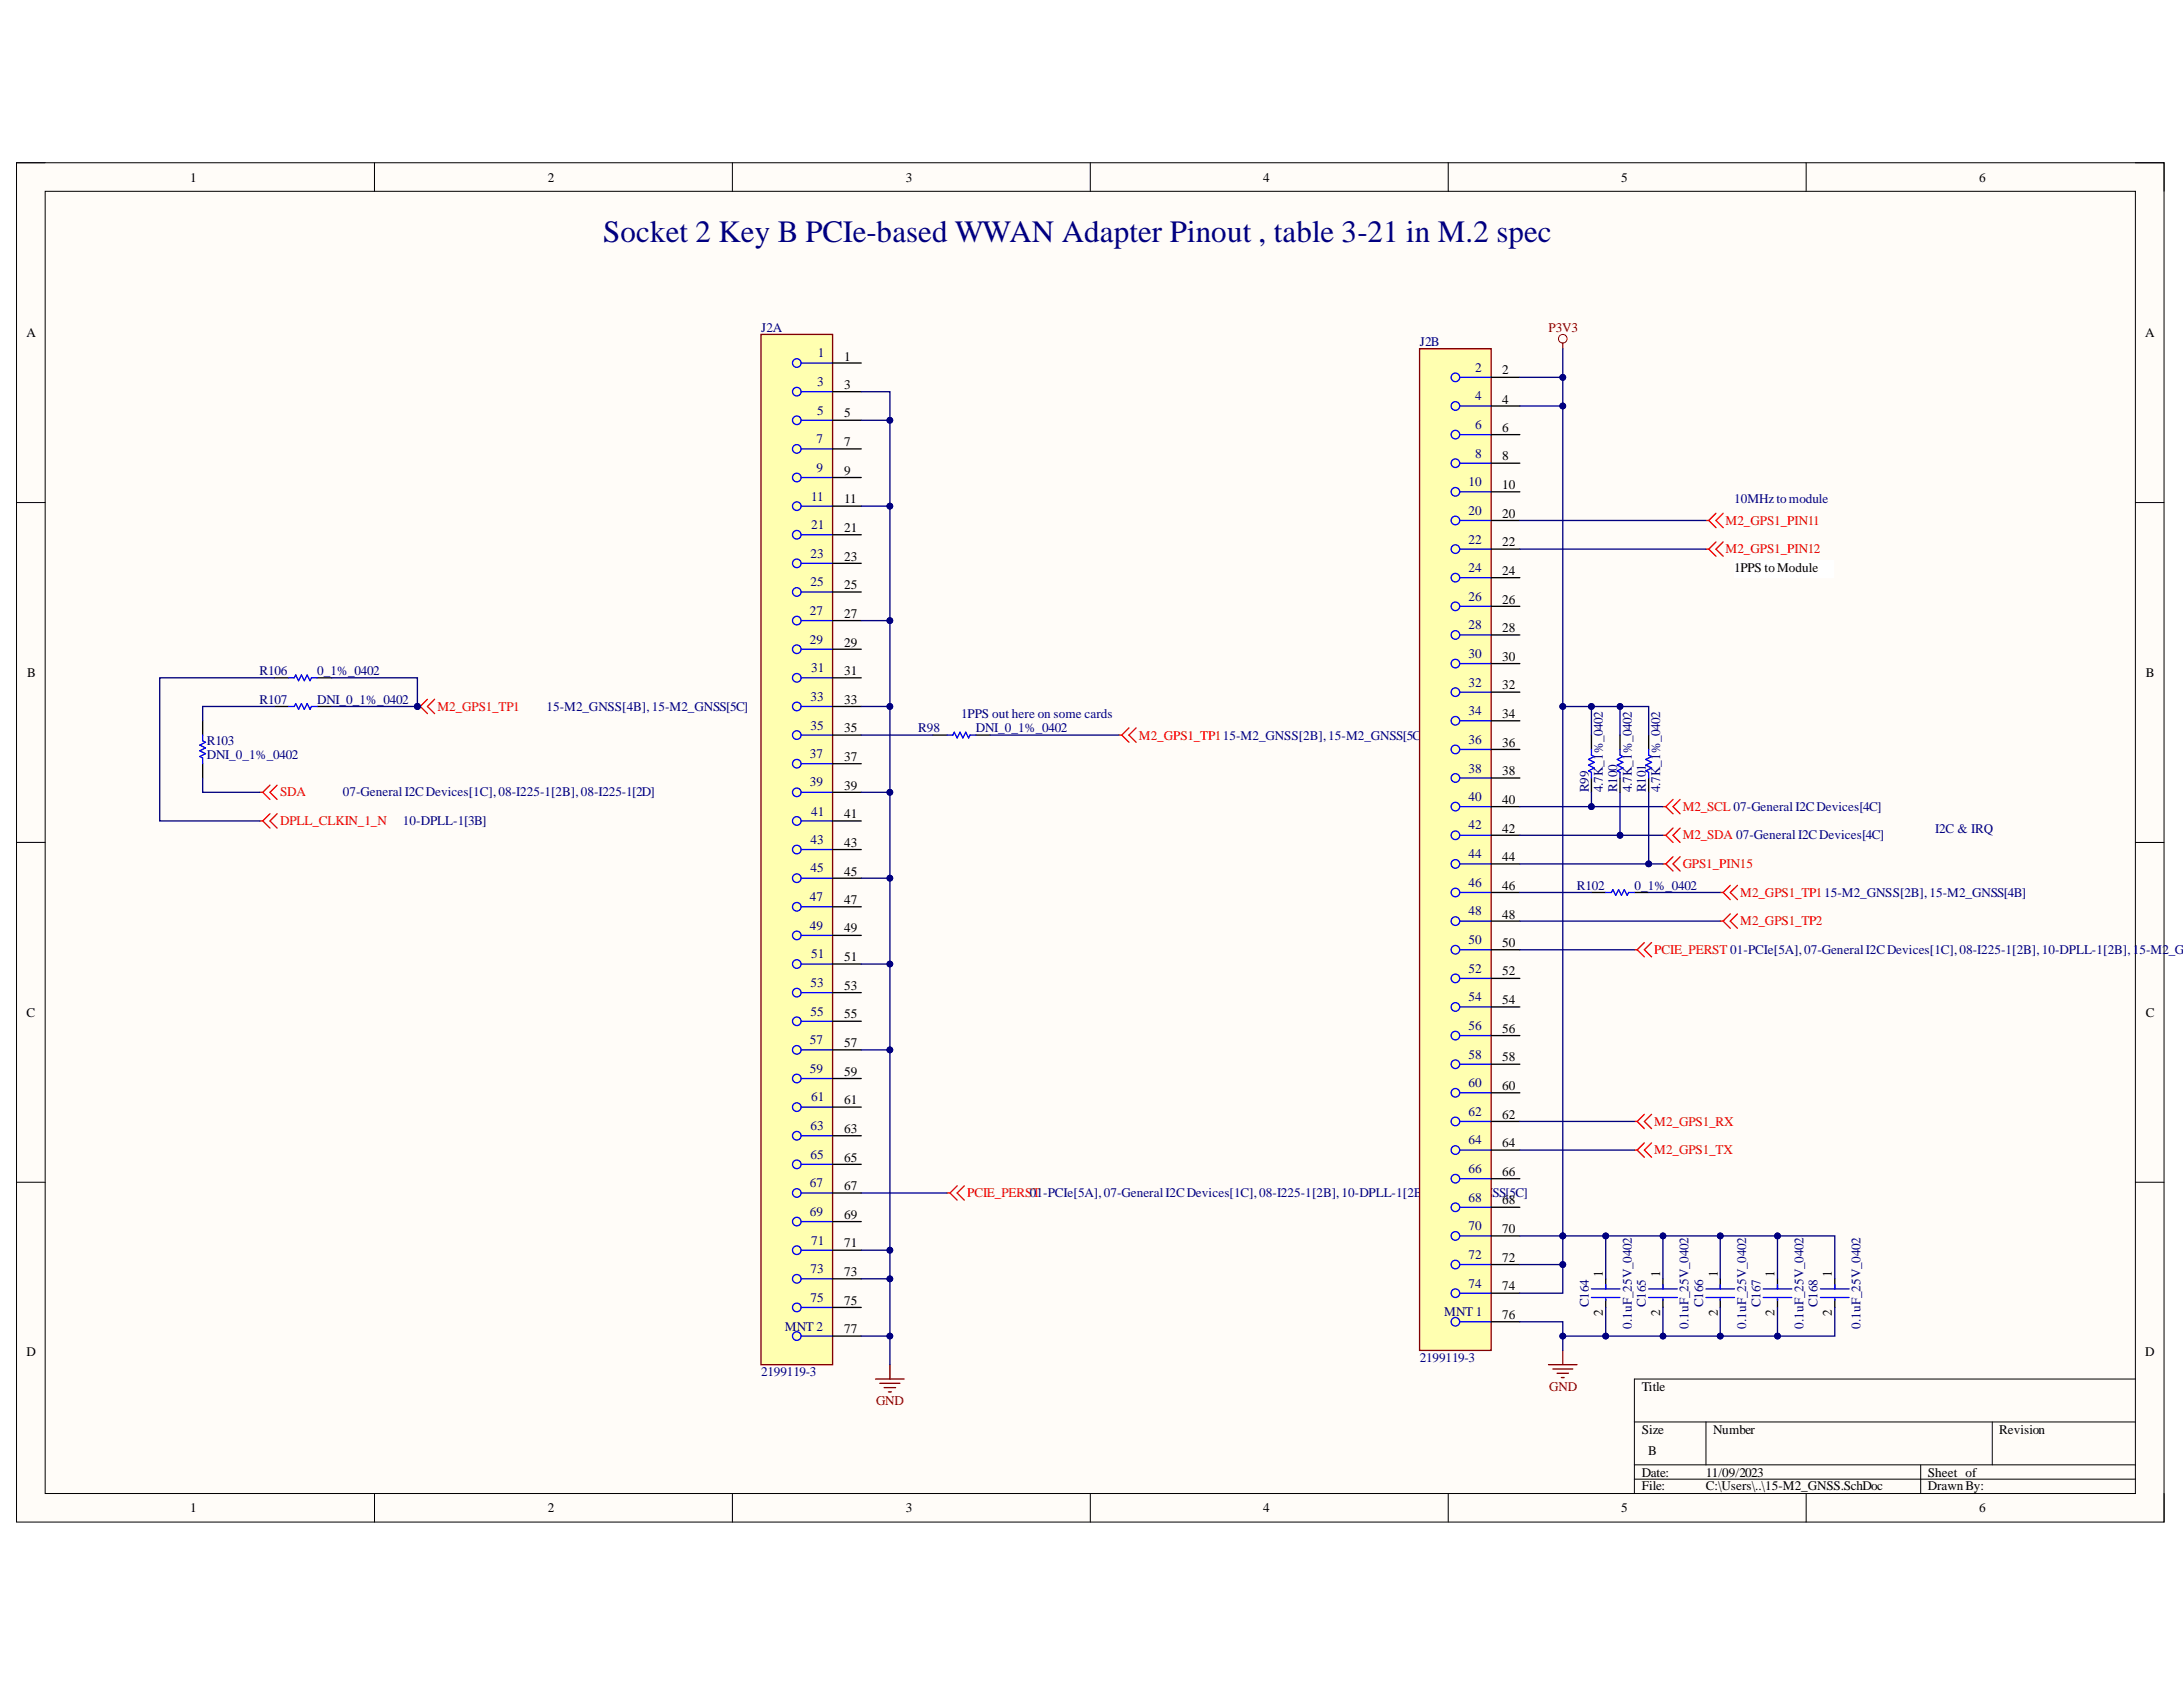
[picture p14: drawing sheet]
<svg xmlns="http://www.w3.org/2000/svg" width="279mm" height="216mm" viewBox="0 0 279 216" stroke-linecap="round" stroke-linejoin="round" font-family="sans-serif">
<defs><g id="words">
<text font-size="4" fill="#000080" x="77.2" y="30.9">Socket 2 Key B PCIe-based WWAN Adapter Pinout , table 3-21 in M.2 spec</text>
<g font-size="1.7">
<text x="24.4" y="23.2">1</text>
<text x="70.1" y="23.2">2</text>
<text x="115.9" y="23.2">3</text>
<text x="161.7" y="23.2">4</text>
<text x="207.5" y="23.2">5</text>
<text x="253.3" y="23.2">6</text>
<text x="3.4" y="43.1">A</text>
<text x="108.1" y="46.1">1</text>
<text x="192.3" y="47.9">2</text>
<text x="274.6" y="43.1">A</text>
<text x="108.1" y="49.8">3</text>
<text x="108.1" y="53.4">5</text>
<text x="192.3" y="51.6">4</text>
<text x="108.1" y="57.1">7</text>
<text x="192.3" y="55.3">6</text>
<text x="192.3" y="58.9">8</text>
<text x="108.1" y="60.8">9</text>
<text x="108.1" y="64.4">11</text>
<text x="192.3" y="62.6">10</text>
<text x="108.1" y="68.1">21</text>
<text x="108.1" y="71.8">23</text>
<text x="192.3" y="66.3">20</text>
<text x="192.3" y="69.9">22</text>
<text x="108.1" y="75.4">25</text>
<text x="192.3" y="73.6">24</text>
<text x="192.3" y="77.2">26</text>
<text x="222" y="73.2">1PPS toModule</text>
<text x="108.1" y="79.1">27</text>
<text x="108.1" y="82.7">29</text>
<text x="192.3" y="80.9">28</text>
<text x="3.5" y="86.6">B</text>
<text x="108.1" y="86.4">31</text>
<text x="192.3" y="84.6">30</text>
<text x="192.3" y="88.2">32</text>
<text x="274.6" y="86.6">B</text>
<text x="108.1" y="90.1">33</text>
<text x="108.1" y="93.7">35</text>
<text x="192.3" y="91.9">34</text>
<text x="192.3" y="95.6">36</text>
<text x="108.1" y="97.4">37</text>
<text x="108.1" y="101.1">39</text>
<text x="192.3" y="99.2">38</text>
<text x="108.1" y="104.7">41</text>
<text x="192.3" y="102.9">40</text>
<text x="192.3" y="106.6">42</text>
<text x="108.1" y="108.3">43</text>
<text x="108.1" y="112.1">45</text>
<text x="192.3" y="110.2">44</text>
<text x="192.3" y="113.8">46</text>
<text x="108.1" y="115.7">47</text>
<text x="108.1" y="119.3">49</text>
<text x="192.3" y="117.6">48</text>
<text x="108.1" y="123">51</text>
<text x="192.3" y="121.2">50</text>
<text x="192.3" y="124.8">52</text>
<text x="3.4" y="130.1">C</text>
<text x="108.1" y="126.7">53</text>
<text x="108.1" y="130.3">55</text>
<text x="192.3" y="128.5">54</text>
<text x="274.6" y="130.1">C</text>
<text x="108.1" y="134">57</text>
<text x="108.1" y="137.7">59</text>
<text x="192.3" y="132.2">56</text>
<text x="192.3" y="135.8">58</text>
<text x="108.1" y="141.3">61</text>
<text x="192.3" y="139.5">60</text>
<text x="192.3" y="143.2">62</text>
<text x="108.1" y="145">63</text>
<text x="108.1" y="148.7">65</text>
<text x="192.3" y="146.8">64</text>
<text x="108.1" y="152.3">67</text>
<text x="192.3" y="150.5">66</text>
<text x="192.3" y="154.1">68</text>
<text x="108.1" y="156">69</text>
<text x="108.1" y="159.6">71</text>
<text x="192.3" y="157.8">70</text>
<text x="192.3" y="161.5">72</text>
<text x="108.1" y="163.3">73</text>
<text x="108.1" y="167">75</text>
<text x="192.3" y="165.1">74</text>
<text x="205.1" y="163.4" transform="rotate(-90 205.1 163.4)">1</text>
<text x="212.5" y="163.4" transform="rotate(-90 212.5 163.4)">1</text>
<text x="219.8" y="163.4" transform="rotate(-90 219.8 163.4)">1</text>
<text x="227.1" y="163.4" transform="rotate(-90 227.1 163.4)">1</text>
<text x="234.5" y="163.4" transform="rotate(-90 234.5 163.4)">1</text>
<text x="3.4" y="173.6">D</text>
<text x="108.1" y="170.6">77</text>
<text x="192.3" y="168.8">76</text>
<text x="205.1" y="168.4" transform="rotate(-90 205.1 168.4)">2</text>
<text x="212.5" y="168.4" transform="rotate(-90 212.5 168.4)">2</text>
<text x="219.8" y="168.4" transform="rotate(-90 219.8 168.4)">2</text>
<text x="227.1" y="168.4" transform="rotate(-90 227.1 168.4)">2</text>
<text x="234.5" y="168.4" transform="rotate(-90 234.5 168.4)">2</text>
<text x="274.6" y="173.6">D</text>
<text x="210.1" y="178">Title</text>
<text x="210.1" y="183.5">Size</text>
<text x="219.3" y="183.5">Number</text>
<text x="255.9" y="183.5">Revision</text>
<text x="210.1" y="189">Date:</text>
<text x="210.1" y="190.7">File:</text>
<text x="211" y="186.2">B</text>
<text x="218.3" y="189">11/09/2023</text>
<text x="218.3" y="190.7">C:\Users\..\15-M2_GNSS.SchDoc</text>
<text x="246.7" y="189">Sheet of</text>
<text x="246.7" y="190.7">DrawnBy:</text>
<text x="24.4" y="193.5">1</text>
<text x="70.1" y="193.5">2</text>
<text x="115.9" y="193.5">3</text>
<text x="161.7" y="193.5">4</text>
<text x="207.5" y="193.5">5</text>
<text x="253.3" y="193.5">6</text>
</g>
<g font-size="1.7" fill="#000080">
<text x="97.4" y="42.4">J2A</text>
<text x="104.7" y="45.7">1</text>
<text x="181.7" y="44.3">J2B</text>
<text x="188.8" y="47.6">2</text>
<text x="104.6" y="49.4">3</text>
<text x="104.6" y="53.1">5</text>
<text x="188.8" y="51.2">4</text>
<text x="104.5" y="56.7">7</text>
<text x="188.8" y="54.9">6</text>
<text x="188.8" y="58.6">8</text>
<text x="103.8" y="64.1">11</text>
<text x="104.5" y="60.4">9</text>
<text x="188" y="62.2">10</text>
<text x="188" y="65.9">20</text>
<text x="222" y="64.4">10MHztomodule</text>
<text x="103.8" y="71.4">23</text>
<text x="103.8" y="67.7">21</text>
<text x="188" y="69.6">22</text>
<text x="103.8" y="75">25</text>
<text x="188" y="73.2">24</text>
<text x="188" y="76.9">26</text>
<text x="103.7" y="78.7">27</text>
<text x="103.7" y="82.4">29</text>
<text x="188" y="80.5">28</text>
<text x="33.2" y="86.4">R106</text>
<text x="40.6" y="86.4">0_1%_0402</text>
<text x="103.8" y="89.7">33</text>
<text x="103.8" y="86">31</text>
<text x="188" y="84.2">30</text>
<text x="188" y="87.9">32</text>
<text x="26.5" y="95.3">R103</text>
<text x="33.2" y="90.1">R107</text>
<text x="40.6" y="90.1">DNI_0_1%_0402</text>
<text x="69.9" y="90.9">15-M2_GNSS[4B],15-M2_GNSS[5C]</text>
<text x="103.8" y="93.4">35</text>
<text x="117.5" y="93.7">R98</text>
<text x="123" y="91.9">1PPS out here on some cards</text>
<text x="124.9" y="93.7">DNI_0_1%_0402</text>
<text x="181.8" y="94.7">]</text>
<text x="188" y="91.5">34</text>
<text x="188" y="95.2">36</text>
<text x="26.5" y="97.2">DNI_0_1%_0402</text>
<text x="43.9" y="101.9">07-GeneralI2CDevices[1C],08-I225-1[2B],08-I225-1[2D]</text>
<text x="103.7" y="97">37</text>
<text x="103.7" y="100.7">39</text>
<text x="188" y="98.9">38</text>
<text x="203.4" y="101.4" transform="rotate(-90 203.4 101.4)">R99</text>
<text x="205.1" y="101.4" transform="rotate(-90 205.1 101.4)">4.7K_1%_0402</text>
<text x="207" y="101.4" transform="rotate(-90 207 101.4)">R100</text>
<text x="208.9" y="101.4" transform="rotate(-90 208.9 101.4)">4.7K_1%_0402</text>
<text x="210.6" y="101.4" transform="rotate(-90 210.6 101.4)">R101</text>
<text x="212.5" y="101.4" transform="rotate(-90 212.5 101.4)">4.7K_1%_0402</text>
<text x="51.6" y="105.6">10-DPLL-1[3B]</text>
<text x="103.8" y="104.4">41</text>
<text x="188" y="102.5">40</text>
<text x="188" y="106.1">42</text>
<text x="247.7" y="106.6">I2C &amp; IRQ</text>
<text x="103.8" y="108">43</text>
<text x="103.8" y="111.6">45</text>
<text x="188" y="109.9">44</text>
<text x="188" y="113.5">46</text>
<text x="201.8" y="113.8">R102</text>
<text x="209.2" y="113.8">0_1%_0402</text>
<text x="103.7" y="115.4">47</text>
<text x="103.7" y="119">49</text>
<text x="188" y="117.1">48</text>
<text x="103.8" y="122.6">51</text>
<text x="188" y="120.9">50</text>
<text x="188" y="124.5">52</text>
<text x="103.8" y="126.3">53</text>
<text x="103.8" y="130">55</text>
<text x="188" y="128.1">54</text>
<text x="188" y="131.8">56</text>
<text x="103.7" y="133.6">57</text>
<text x="103.7" y="137.3">59</text>
<text x="188" y="135.5">58</text>
<text x="103.8" y="141">61</text>
<text x="188" y="139.1">60</text>
<text x="188" y="142.8">62</text>
<text x="103.8" y="144.6">63</text>
<text x="103.8" y="148.3">65</text>
<text x="188" y="146.5">64</text>
<text x="103.7" y="151.9">67</text>
<text x="103.7" y="155.6">69</text>
<text x="131.8" y="153.2">01-PCIe[5A],07-GeneralI2CDevices[1C],08-I225-1[2B],10-DPLL-1[2B</text>
<text x="182.1" y="153.2">],15-M2_GN</text>
<text x="188" y="150.1">66</text>
<text x="188" y="153.8">68</text>
<text x="191" y="153.2">SS[5C]</text>
<text x="103.8" y="159.3">71</text>
<text x="188" y="157.4">70</text>
<text x="188" y="161.1">72</text>
<text x="103.8" y="162.9">73</text>
<text x="103.8" y="166.6">75</text>
<text x="188" y="164.8">74</text>
<text x="203.4" y="167.3" transform="rotate(-90 203.4 167.3)">C164</text>
<text x="210.6" y="167.3" transform="rotate(-90 210.6 167.3)">C165</text>
<text x="218" y="167.3" transform="rotate(-90 218 167.3)">C166</text>
<text x="225.3" y="167.3" transform="rotate(-90 225.3 167.3)">C167</text>
<text x="232.6" y="167.3" transform="rotate(-90 232.6 167.3)">C168</text>
<text x="100.5" y="170.3">MNT 2</text>
<text x="184.8" y="168.4">MNT 1</text>
<text x="208.9" y="170" transform="rotate(-90 208.9 170)">0.1uF_25V_0402</text>
<text x="216.1" y="170" transform="rotate(-90 216.1 170)">0.1uF_25V_0402</text>
<text x="223.5" y="170" transform="rotate(-90 223.5 170)">0.1uF_25V_0402</text>
<text x="230.8" y="170" transform="rotate(-90 230.8 170)">0.1uF_25V_0402</text>
<text x="238.1" y="170" transform="rotate(-90 238.1 170)">0.1uF_25V_0402</text>
<text x="97.4" y="176.1">2199119-3</text>
<text x="181.7" y="174.3">2199119-3</text>
</g>
<g font-size="1.7" fill="#800000">
<text x="198.2" y="42.4">P3V3</text>
<text x="112.1" y="179.8">GND</text>
<text x="198.3" y="178">GND</text>
</g>
<g font-size="1.7" fill="#f00">
<text x="220.9" y="67.2">M2_GPS1_PIN11</text>
<text x="220.9" y="70.8">M2_GPS1_PIN12</text>
<text x="56" y="90.9">M2_GPS1_TP1</text>
<text x="145.8" y="94.7">M2_GPS1_TP115-M2_GNSS[2B],15-M2_GNSS[5C</text>
<text x="35.9" y="101.9">SDA</text>
<text x="35.9" y="105.6">DPLL_CLKIN_1_N</text>
<text x="215.4" y="103.8">M2_SCL 07-GeneralI2CDevices[4C]</text>
<text x="215.4" y="107.4">M2_SDA 07-GeneralI2CDevices[4C]</text>
<text x="215.4" y="111.1">GPS1_PIN15</text>
<text x="222.7" y="118.4">M2_GPS1_TP2</text>
<text x="222.7" y="114.8">M2_GPS1_TP115-M2_GNSS[2B],15-M2_GNSS[4B]</text>
<text x="211.7" y="122.1">PCIE_PERST 01-PCIe[5A],07-GeneralI2CDevices[1C],08-I225-1[2B],10-DPLL-1[2B],15-M2_GN</text>
<text x="211.7" y="144.1">M2_GPS1_RX</text>
<text x="211.7" y="147.7">M2_GPS1_TX</text>
<text x="123.8" y="153.2">PCIE_PERST</text>
</g>
</g></defs>
<path d="M2.1 20.8h274.9v174h-274.9z" fill-rule="evenodd" fill="#fffcf8"/>
<path d="M2.1 20.8h274.9v174h-274.9z" fill="none" stroke="#000" stroke-width=".13"/>
<path d="M5.8 24.5h267.5v166.6h-267.5z" fill-rule="evenodd" fill="#fffcf8"/>
<g fill="none" stroke="#000" stroke-width=".13">
<path d="M2.1 20.8h3.7M5.8 24.5h267.5v166.6h-267.5zM47.9 20.8v3.7M93.7 20.8v3.7M139.5 20.8v3.7M185.4 20.8v3.7M231.2 20.8v3.7M273.3 20.8h3.7v3.7M2.1 64.3h3.7M273.3 64.3h3.7M2.1 107.8h3.7M273.3 107.8h3.7"/>
<path d="M2.1 151.3h3.7M273.3 151.3h3.7M273.3 176.5h-64.1v14.6M47.9 191.1v3.7M93.7 191.1v3.7M139.5 191.1v3.7M185.4 191.1v3.7M209.2 182h64.1M209.2 187.5h64.1M209.2 189.3h64.1M218.3 182v5.5M231.2 191.1v3.7"/>
<path d="M245.8 187.5v3.6M255 182v5.5M277 191.1v3.7"/>
</g>
<path d="M200 43.9v.7M112.1 176.5h3.6M112.6 177h2.6M113.2 177.6h1.4M113.7 178.1h.4M113.9 174.6v1.9M198.2 174.6h3.6M198.7 175.2h2.6M199.3 175.7h1.4M199.8 176.3h.4M200 172.8v1.8" fill="none" stroke="#800000" stroke-width=".17"/>
<circle cx="200" cy="43.3" r=".55" fill="none" stroke="#800000" stroke-width=".13"/>
<g fill="none" stroke="#f00" stroke-width=".17">
<path d="M218.3 66.6h.4M218.3 70.3h.4M218.7 66.6l.9 .9M218.7 70.3l.9 .9M219.6 65.7l-.9 .9M219.6 69.4l-.9 .9M220.5 65.7l-.9 .9 .9 .9M220.5 69.4l-.9 .9 .9 .9M143.2 94.1h.4M143.6 94.1l.9 .9M144.5 93.2l-.9 .9M145.4 93.2l-.9 .9 .9 .9"/>
<path d="M212.8 103.2h.4M212.8 106.9h.4M212.8 110.6h.4M213.2 103.2l.9 1M213.2 106.9l.9 .9M213.2 110.6l.9 .9M214.1 102.3l-.9 .9M214.1 106l-.9 .9M214.1 109.6l-.9 1M215 102.3l-.9 .9 .9 1M215 106l-.9 .9 .9 .9M215 109.6l-.9 1 .9 .9"/>
<path d="M220.2 117.9h.3M220.5 117.9l1 .9M221.5 117l-1 .9M222.4 117l-.9 .9 .9 .9M209.2 121.5h.3M209.5 121.5l1 1M210.5 120.6l-1 .9M211.4 120.6l-.9 .9 .9 1M121.2 152.7h.4M121.6 152.7l.9 .9M122.5 151.8l-.9 .9M123.4 151.8l-.9 .9 .9 .9"/>
<path d="M209.2 143.5h.3M209.2 147.2h.3M209.5 143.5l1 .9M209.5 147.2l1 .9M210.5 142.6l-1 .9M210.5 146.3l-1 .9M211.4 142.6l-.9 .9 .9 .9M211.4 146.3l-.9 .9 .9 .9"/>
</g>
<path d="M97.4 42.8h9.2v131.8h-9.2z" fill-rule="evenodd" fill="#ffffb0"/>
<path d="M97.4 42.8h9.2v131.8h-9.2z" fill="none" stroke="#800000" stroke-width=".17"/>
<g fill="none" stroke="#00f" stroke-width=".17">
<path d="M102.5 46.5h4.1M102.5 50.1h4.1M102.5 53.8h4.1M102.5 57.5h4.1M102.5 61.1h4.1M102.5 64.8h4.1M102.5 68.4h4.1M102.5 72.1h4.1M102.5 75.8h4.1M102.5 79.4h4.1M102.5 83.1h4.1M102.5 86.7h4.1"/>
<path d="M102.5 90.4h4.1M102.5 94.1h4.1M102.5 97.7h4.1M102.5 101.4h4.1M102.5 105.1h4.1M102.5 108.7h4.1M102.5 112.4h4.1M102.5 116.1h4.1M102.5 119.7h4.1M102.5 123.4h4.1M102.5 127h4.1M102.5 130.7h4.1"/>
<path d="M102.5 134.4h4.1M102.5 138h4.1M102.5 141.7h4.1M102.5 145.4h4.1M102.5 149h4.1M102.5 152.7h4.1M102.5 156.3h4.1M102.5 160h4.1M102.5 163.7h4.1M102.5 167.3h4.1M102.5 171h4.1"/>
<circle cx="102" cy="53.8" r=".55"/>
<circle cx="102" cy="46.5" r=".55"/>
<circle cx="102" cy="57.5" r=".55"/>
<circle cx="102" cy="50.1" r=".55"/>
<circle cx="102" cy="68.4" r=".55"/>
<circle cx="102" cy="64.8" r=".55"/>
<circle cx="102" cy="75.8" r=".55"/>
<circle cx="102" cy="72.1" r=".55"/>
<circle cx="102" cy="61.1" r=".55"/>
<circle cx="102" cy="79.4" r=".55"/>
<circle cx="102" cy="94.1" r=".55"/>
<circle cx="102" cy="83.1" r=".55"/>
<circle cx="102" cy="90.4" r=".55"/>
<circle cx="102" cy="97.7" r=".55"/>
<circle cx="102" cy="86.7" r=".55"/>
<circle cx="102" cy="108.7" r=".55"/>
<circle cx="102" cy="116.1" r=".55"/>
<circle cx="102" cy="101.4" r=".55"/>
<circle cx="102" cy="119.7" r=".55"/>
<circle cx="102" cy="105.1" r=".55"/>
<circle cx="102" cy="112.4" r=".55"/>
<circle cx="102" cy="138" r=".55"/>
<circle cx="102" cy="130.7" r=".55"/>
<circle cx="102" cy="123.4" r=".55"/>
<circle cx="102" cy="134.4" r=".55"/>
<circle cx="102" cy="127" r=".55"/>
<circle cx="102" cy="156.3" r=".55"/>
<circle cx="102" cy="145.4" r=".55"/>
<circle cx="102" cy="149" r=".55"/>
<circle cx="102" cy="160" r=".55"/>
<circle cx="102" cy="152.7" r=".55"/>
<circle cx="102" cy="141.7" r=".55"/>
<circle cx="102" cy="167.3" r=".55"/>
<circle cx="102" cy="163.7" r=".55"/>
<circle cx="102" cy="171" r=".55"/>
</g>
<g fill="none" stroke="#000" stroke-width=".17">
<path d="M106.6 46.5h3.6M106.6 50.1h3.6M106.6 53.8h3.6M106.6 57.5h3.6M106.6 61.1h3.6M106.6 64.8h3.6M106.6 68.4h3.6M106.6 72.1h3.6M106.6 75.8h3.6M106.6 79.4h3.6M106.6 83.1h3.6M106.6 86.7h3.6"/>
<path d="M106.6 90.4h3.6M106.6 94.1h3.6M106.6 97.7h3.6M106.6 101.4h3.6M106.6 105.1h3.6M106.6 108.7h3.6M106.6 112.4h3.6M106.6 116.1h3.6M106.6 119.7h3.6M106.6 123.4h3.6M106.6 127h3.6M106.6 130.7h3.6"/>
<path d="M106.6 134.4h3.6M106.6 138h3.6M106.6 141.7h3.6M106.6 145.4h3.6M106.6 149h3.6M106.6 152.7h3.6M106.6 156.3h3.6M106.6 160h3.6M106.6 163.7h3.6M106.6 167.3h3.6M106.6 171h3.6"/>
</g>
<path d="M181.7 44.6h9.2v128.2h-9.2z" fill-rule="evenodd" fill="#ffffb0"/>
<path d="M181.7 44.6h9.2v128.2h-9.2z" fill="none" stroke="#800000" stroke-width=".17"/>
<g fill="none" stroke="#00f" stroke-width=".17">
<path d="M186.8 48.3h4.1M186.8 52h4.1M186.8 55.6h4.1M186.8 59.3h4.1M186.8 62.9h4.1M186.8 66.6h4.1M186.8 70.3h4.1M186.8 73.9h4.1M186.8 77.6h4.1M186.8 81.3h4.1M186.8 84.9h4.1M186.8 88.6h4.1"/>
<path d="M186.8 92.2h4.1M186.8 95.9h4.1M186.8 99.6h4.1M186.8 103.2h4.1M186.8 106.9h4.1M186.8 110.6h4.1M186.8 114.2h4.1M186.8 117.9h4.1M186.8 121.5h4.1M186.8 125.2h4.1M186.8 128.9h4.1M186.8 132.5h4.1"/>
<path d="M186.8 136.2h4.1M186.8 139.9h4.1M186.8 143.5h4.1M186.8 147.2h4.1M186.8 150.9h4.1M186.8 154.5h4.1M186.8 158.2h4.1M186.8 161.8h4.1M186.8 165.5h4.1M186.8 169.2h4.1"/>
<circle cx="186.3" cy="55.6" r=".55"/>
<circle cx="186.3" cy="59.3" r=".55"/>
<circle cx="186.3" cy="48.3" r=".55"/>
<circle cx="186.3" cy="52" r=".55"/>
<circle cx="186.3" cy="73.9" r=".55"/>
<circle cx="186.3" cy="70.3" r=".55"/>
<circle cx="186.3" cy="66.6" r=".55"/>
<circle cx="186.3" cy="77.6" r=".55"/>
<circle cx="186.3" cy="62.9" r=".55"/>
<circle cx="186.3" cy="88.6" r=".55"/>
<circle cx="186.3" cy="99.6" r=".55"/>
<circle cx="186.3" cy="84.9" r=".55"/>
<circle cx="186.3" cy="95.9" r=".55"/>
<circle cx="186.3" cy="92.2" r=".55"/>
<circle cx="186.3" cy="81.3" r=".55"/>
<circle cx="186.3" cy="110.6" r=".55"/>
<circle cx="186.3" cy="114.2" r=".55"/>
<circle cx="186.3" cy="103.2" r=".55"/>
<circle cx="186.3" cy="106.9" r=".55"/>
<circle cx="186.3" cy="117.9" r=".55"/>
<circle cx="186.3" cy="125.2" r=".55"/>
<circle cx="186.3" cy="136.2" r=".55"/>
<circle cx="186.3" cy="139.9" r=".55"/>
<circle cx="186.3" cy="128.9" r=".55"/>
<circle cx="186.3" cy="121.5" r=".55"/>
<circle cx="186.3" cy="132.5" r=".55"/>
<circle cx="186.3" cy="154.5" r=".55"/>
<circle cx="186.3" cy="150.8" r=".55"/>
<circle cx="186.3" cy="147.2" r=".55"/>
<circle cx="186.3" cy="158.2" r=".55"/>
<circle cx="186.3" cy="143.5" r=".55"/>
<circle cx="186.3" cy="169.2" r=".55"/>
<circle cx="186.3" cy="165.5" r=".55"/>
<circle cx="186.3" cy="161.8" r=".55"/>
</g>
<g fill="none" stroke="#000" stroke-width=".17">
<path d="M190.9 48.3h3.6M190.9 52h3.6M190.9 55.6h3.6M190.9 59.3h3.6M190.9 62.9h3.6M190.9 66.6h3.6M190.9 70.3h3.6M190.9 73.9h3.6M190.9 77.6h3.6M190.9 81.3h3.6M190.9 84.9h3.6M190.9 88.6h3.6"/>
<path d="M190.9 92.2h3.6M190.9 95.9h3.6M190.9 99.6h3.6M190.9 103.2h3.6M190.9 106.9h3.6M190.9 110.6h3.6M190.9 114.2h3.6M190.9 117.9h3.6M190.9 121.5h3.6M190.9 125.2h3.6M190.9 128.9h3.6M190.9 132.5h3.6"/>
<path d="M190.9 136.2h3.6M190.9 139.9h3.6M190.9 143.5h3.6M190.9 147.2h3.6M190.9 150.9h3.6M190.9 154.5h3.6M190.9 158.2h3.6M190.9 161.8h3.6M190.9 165.5h3.6M190.9 169.2h3.6"/>
</g>
<path d="M222 71.7h12.7v2.2h-12.7z" fill-rule="evenodd" fill="#fff"/>
<path d="M222 71.7h12.7v2.2h-12.7z" fill="none" stroke="#fff" stroke-width=".13"/>
<g fill="none" stroke="#000" stroke-width=".17">
<path d="M119.4 94.1h1.8M124.9 94.1h1.8M203.7 94.1v1.8M203.7 99.6v1.8M207.3 94.1v1.8M207.3 99.6v1.8M211 94.1v1.8M211 99.6v1.8M203.7 114.2h1.8M209.2 114.2h1.8M205.5 163.7v1.3M205.5 166.2v1.1"/>
<path d="M212.8 163.7v1.3M212.8 166.2v1.1M220.2 163.7v1.3M220.2 166.2v1.1M227.5 163.7v1.3M227.5 166.2v1.1M234.8 163.7v1.3M234.8 166.2v1.1"/>
</g>
<g fill="none" stroke="#00f" stroke-width=".17">
<path d="M121.2 94.1h.8l.1-.4 .4 .7 .4-.7 .3 .7 .4-.7 .4 .7 .2-.3h.7M203.7 95.9v.7l.3 .2-.7 .4 .7 .4-.7 .3 .7 .4-.7 .4 .4 .1v.8M207.3 95.9v.7l.4 .2-.7 .4 .7 .4-.7 .3 .7 .4-.7 .4 .3 .1v.8M211 95.9v.7l.4 .2-.8 .4 .8 .4-.8 .3 .8 .4-.8 .4 .4 .1v.8M205.5 114.2h.7l.2-.3 .4 .7 .4-.7 .3 .7 .4-.7 .4 .7 .1-.4h.8M203.7 165h3.6M203.7 166.1h3.6M205.5 164.4v.6M205.5 166.2v.2M211 165h3.7M211 166.1h3.7M212.8 164.4v.6"/>
<path d="M212.8 166.2v.2M218.3 165h3.7M218.3 166.1h3.7M220.2 164.4v.6M220.2 166.2v.2M225.7 165h3.6M225.7 166.1h3.6M227.5 164.4v.6M227.5 166.2v.2M233 165h3.7M233 166.1h3.7M234.8 164.4v.6"/>
<path d="M234.8 166.2v.2"/>
</g>
<path d="M53.4 90.4h.4M53.8 90.4l.9 .9M54.7 89.5l-.9 .9M55.6 89.5l-.9 .9 .9 .9M220.2 114.2h.3M220.5 114.2l1 .9M221.5 113.3l-1 .9M222.4 113.3l-.9 .9 .9 .9" fill="none" stroke="#f00" stroke-width=".17"/>
<circle cx="53.4" cy="90.4" r=".37" fill="#000080"/>
<circle cx="53.4" cy="90.4" r=".37" fill="none" stroke="#000080" stroke-width=".13"/>
<path d="M35.1 90.4h1.8M40.6 90.4h1.8" fill="none" stroke="#000" stroke-width=".17"/>
<path d="M36.9 90.4h.8l.1-.4 .4 .8 .4-.8 .3 .8 .4-.8 .4 .8 .2-.4h.7" fill="none" stroke="#00f" stroke-width=".17"/>
<path d="M33.3 101.4h.3M33.6 101.4l1 .9M34.6 100.5l-1 .9M35.5 100.5l-.9 .9 .9 .9" fill="none" stroke="#f00" stroke-width=".17"/>
<path d="M110.2 53.8h3.7" fill="none" stroke="#000080" stroke-width=".17"/>
<circle cx="113.9" cy="53.8" r=".36" fill="#000080"/>
<circle cx="113.9" cy="53.8" r=".36" fill="none" stroke="#000080" stroke-width=".13"/>
<path d="M110.2 64.8h3.7" fill="none" stroke="#000080" stroke-width=".17"/>
<circle cx="113.9" cy="64.8" r=".37" fill="#000080"/>
<circle cx="113.9" cy="64.8" r=".37" fill="none" stroke="#000080" stroke-width=".13"/>
<path d="M110.2 79.4h3.7" fill="none" stroke="#000080" stroke-width=".17"/>
<circle cx="113.9" cy="79.4" r=".37" fill="#000080"/>
<circle cx="113.9" cy="79.4" r=".37" fill="none" stroke="#000080" stroke-width=".13"/>
<path d="M110.2 90.4h3.7" fill="none" stroke="#000080" stroke-width=".17"/>
<circle cx="113.9" cy="90.4" r=".37" fill="#000080"/>
<circle cx="113.9" cy="90.4" r=".37" fill="none" stroke="#000080" stroke-width=".13"/>
<path d="M110.2 101.4h3.7" fill="none" stroke="#000080" stroke-width=".17"/>
<circle cx="113.9" cy="101.4" r=".36" fill="#000080"/>
<circle cx="113.9" cy="101.4" r=".36" fill="none" stroke="#000080" stroke-width=".13"/>
<path d="M110.2 112.4h3.7" fill="none" stroke="#000080" stroke-width=".17"/>
<circle cx="113.9" cy="112.4" r=".37" fill="#000080"/>
<circle cx="113.9" cy="112.4" r=".37" fill="none" stroke="#000080" stroke-width=".13"/>
<path d="M110.2 123.4h3.7" fill="none" stroke="#000080" stroke-width=".17"/>
<circle cx="113.9" cy="123.4" r=".36" fill="#000080"/>
<circle cx="113.9" cy="123.4" r=".36" fill="none" stroke="#000080" stroke-width=".13"/>
<path d="M110.2 134.4h3.7" fill="none" stroke="#000080" stroke-width=".17"/>
<circle cx="113.9" cy="134.4" r=".37" fill="#000080"/>
<circle cx="113.9" cy="134.4" r=".37" fill="none" stroke="#000080" stroke-width=".13"/>
<path d="M110.2 160h3.7" fill="none" stroke="#000080" stroke-width=".17"/>
<circle cx="113.9" cy="160" r=".37" fill="#000080"/>
<circle cx="113.9" cy="160" r=".37" fill="none" stroke="#000080" stroke-width=".13"/>
<path d="M110.2 163.7h3.7" fill="none" stroke="#000080" stroke-width=".17"/>
<circle cx="113.9" cy="163.7" r=".36" fill="#000080"/>
<circle cx="113.9" cy="163.7" r=".36" fill="none" stroke="#000080" stroke-width=".13"/>
<path d="M200 44.6v3.7h-5.5" fill="none" stroke="#000080" stroke-width=".17"/>
<circle cx="200" cy="48.3" r=".37" fill="#000080"/>
<circle cx="200" cy="48.3" r=".37" fill="none" stroke="#000080" stroke-width=".13"/>
<path d="M200 48.3v3.7h-5.5" fill="none" stroke="#000080" stroke-width=".17"/>
<circle cx="200" cy="52" r=".37" fill="#000080"/>
<circle cx="200" cy="52" r=".37" fill="none" stroke="#000080" stroke-width=".13"/>
<circle cx="200" cy="48.3" r=".37" fill="#000080"/>
<circle cx="200" cy="48.3" r=".37" fill="none" stroke="#000080" stroke-width=".13"/>
<path d="M200 158.2v3.6h-5.5" fill="none" stroke="#000080" stroke-width=".17"/>
<circle cx="200" cy="161.8" r=".37" fill="#000080"/>
<circle cx="200" cy="161.8" r=".37" fill="none" stroke="#000080" stroke-width=".13"/>
<circle cx="200" cy="158.2" r=".37" fill="#000080"/>
<circle cx="200" cy="158.2" r=".37" fill="none" stroke="#000080" stroke-width=".13"/>
<path d="M200 161.8v3.7h-5.5" fill="none" stroke="#000080" stroke-width=".17"/>
<circle cx="200" cy="161.8" r=".37" fill="#000080"/>
<circle cx="200" cy="161.8" r=".37" fill="none" stroke="#000080" stroke-width=".13"/>
<path d="M110.2 171h3.7" fill="none" stroke="#000080" stroke-width=".17"/>
<circle cx="113.9" cy="171" r=".36" fill="#000080"/>
<circle cx="113.9" cy="171" r=".36" fill="none" stroke="#000080" stroke-width=".13"/>
<path d="M110.2 94.1h9.2M126.7 94.1h16.5M200 90.4h3.7v3.7M194.5 114.2h9.2M194.5 117.9h25.7M211 114.2h9.2M194.5 121.5h14.7M110.2 152.7h11M194.5 143.5h14.7M194.5 147.2h14.7" fill="none" stroke="#000080" stroke-width=".17"/>
<circle cx="203.7" cy="90.4" r=".37" fill="#000080"/>
<circle cx="203.7" cy="90.4" r=".37" fill="none" stroke="#000080" stroke-width=".13"/>
<circle cx="200" cy="90.4" r=".37" fill="#000080"/>
<circle cx="200" cy="90.4" r=".37" fill="none" stroke="#000080" stroke-width=".13"/>
<path d="M203.7 90.4h3.6v3.7" fill="none" stroke="#000080" stroke-width=".17"/>
<circle cx="203.7" cy="90.4" r=".37" fill="#000080"/>
<circle cx="203.7" cy="90.4" r=".37" fill="none" stroke="#000080" stroke-width=".13"/>
<circle cx="207.3" cy="90.4" r=".36" fill="#000080"/>
<circle cx="207.3" cy="90.4" r=".36" fill="none" stroke="#000080" stroke-width=".13"/>
<path d="M207.3 90.4h3.7v3.7" fill="none" stroke="#000080" stroke-width=".17"/>
<circle cx="207.3" cy="90.4" r=".36" fill="#000080"/>
<circle cx="207.3" cy="90.4" r=".36" fill="none" stroke="#000080" stroke-width=".13"/>
<path d="M211 101.4v9.2" fill="none" stroke="#000080" stroke-width=".17"/>
<circle cx="211" cy="110.6" r=".37" fill="#000080"/>
<circle cx="211" cy="110.6" r=".37" fill="none" stroke="#000080" stroke-width=".13"/>
<path d="M207.3 101.4v5.5" fill="none" stroke="#000080" stroke-width=".17"/>
<circle cx="207.3" cy="106.9" r=".37" fill="#000080"/>
<circle cx="207.3" cy="106.9" r=".37" fill="none" stroke="#000080" stroke-width=".13"/>
<path d="M203.7 101.4v1.8" fill="none" stroke="#000080" stroke-width=".17"/>
<circle cx="203.7" cy="103.2" r=".37" fill="#000080"/>
<circle cx="203.7" cy="103.2" r=".37" fill="none" stroke="#000080" stroke-width=".13"/>
<path d="M110.2 50.1h3.7v124.5" fill="none" stroke="#000080" stroke-width=".17"/>
<circle cx="113.9" cy="171" r=".36" fill="#000080"/>
<circle cx="113.9" cy="171" r=".36" fill="none" stroke="#000080" stroke-width=".13"/>
<circle cx="113.9" cy="163.7" r=".36" fill="#000080"/>
<circle cx="113.9" cy="163.7" r=".36" fill="none" stroke="#000080" stroke-width=".13"/>
<circle cx="113.9" cy="160" r=".37" fill="#000080"/>
<circle cx="113.9" cy="160" r=".37" fill="none" stroke="#000080" stroke-width=".13"/>
<circle cx="113.9" cy="134.4" r=".37" fill="#000080"/>
<circle cx="113.9" cy="134.4" r=".37" fill="none" stroke="#000080" stroke-width=".13"/>
<circle cx="113.9" cy="123.4" r=".36" fill="#000080"/>
<circle cx="113.9" cy="123.4" r=".36" fill="none" stroke="#000080" stroke-width=".13"/>
<circle cx="113.9" cy="112.4" r=".37" fill="#000080"/>
<circle cx="113.9" cy="112.4" r=".37" fill="none" stroke="#000080" stroke-width=".13"/>
<circle cx="113.9" cy="101.4" r=".36" fill="#000080"/>
<circle cx="113.9" cy="101.4" r=".36" fill="none" stroke="#000080" stroke-width=".13"/>
<circle cx="113.9" cy="90.4" r=".37" fill="#000080"/>
<circle cx="113.9" cy="90.4" r=".37" fill="none" stroke="#000080" stroke-width=".13"/>
<circle cx="113.9" cy="79.4" r=".37" fill="#000080"/>
<circle cx="113.9" cy="79.4" r=".37" fill="none" stroke="#000080" stroke-width=".13"/>
<circle cx="113.9" cy="64.8" r=".37" fill="#000080"/>
<circle cx="113.9" cy="64.8" r=".37" fill="none" stroke="#000080" stroke-width=".13"/>
<circle cx="113.9" cy="53.8" r=".36" fill="#000080"/>
<circle cx="113.9" cy="53.8" r=".36" fill="none" stroke="#000080" stroke-width=".13"/>
<path d="M200 158.2h5.5v5.5" fill="none" stroke="#000080" stroke-width=".17"/>
<circle cx="200" cy="158.2" r=".37" fill="#000080"/>
<circle cx="200" cy="158.2" r=".37" fill="none" stroke="#000080" stroke-width=".13"/>
<circle cx="205.5" cy="158.2" r=".37" fill="#000080"/>
<circle cx="205.5" cy="158.2" r=".37" fill="none" stroke="#000080" stroke-width=".13"/>
<path d="M205.5 158.2h7.3v5.5" fill="none" stroke="#000080" stroke-width=".17"/>
<circle cx="205.5" cy="158.2" r=".37" fill="#000080"/>
<circle cx="205.5" cy="158.2" r=".37" fill="none" stroke="#000080" stroke-width=".13"/>
<circle cx="212.8" cy="158.2" r=".37" fill="#000080"/>
<circle cx="212.8" cy="158.2" r=".37" fill="none" stroke="#000080" stroke-width=".13"/>
<path d="M212.8 158.2h7.4v5.5" fill="none" stroke="#000080" stroke-width=".17"/>
<circle cx="212.8" cy="158.2" r=".37" fill="#000080"/>
<circle cx="212.8" cy="158.2" r=".37" fill="none" stroke="#000080" stroke-width=".13"/>
<circle cx="220.2" cy="158.2" r=".37" fill="#000080"/>
<circle cx="220.2" cy="158.2" r=".37" fill="none" stroke="#000080" stroke-width=".13"/>
<path d="M220.2 158.2h7.3v5.5" fill="none" stroke="#000080" stroke-width=".17"/>
<circle cx="220.2" cy="158.2" r=".37" fill="#000080"/>
<circle cx="220.2" cy="158.2" r=".37" fill="none" stroke="#000080" stroke-width=".13"/>
<circle cx="227.5" cy="158.2" r=".37" fill="#000080"/>
<circle cx="227.5" cy="158.2" r=".37" fill="none" stroke="#000080" stroke-width=".13"/>
<path d="M227.5 158.2h7.3v5.5" fill="none" stroke="#000080" stroke-width=".17"/>
<circle cx="227.5" cy="158.2" r=".37" fill="#000080"/>
<circle cx="227.5" cy="158.2" r=".37" fill="none" stroke="#000080" stroke-width=".13"/>
<path d="M205.5 167.3v3.7h-5.5" fill="none" stroke="#000080" stroke-width=".17"/>
<circle cx="205.5" cy="171" r=".37" fill="#000080"/>
<circle cx="205.5" cy="171" r=".37" fill="none" stroke="#000080" stroke-width=".13"/>
<circle cx="200" cy="171" r=".37" fill="#000080"/>
<circle cx="200" cy="171" r=".37" fill="none" stroke="#000080" stroke-width=".13"/>
<path d="M212.8 167.3v3.7h-7.3" fill="none" stroke="#000080" stroke-width=".17"/>
<circle cx="212.8" cy="171" r=".36" fill="#000080"/>
<circle cx="212.8" cy="171" r=".36" fill="none" stroke="#000080" stroke-width=".13"/>
<circle cx="205.5" cy="171" r=".37" fill="#000080"/>
<circle cx="205.5" cy="171" r=".37" fill="none" stroke="#000080" stroke-width=".13"/>
<path d="M220.2 167.3v3.7" fill="none" stroke="#000080" stroke-width=".17"/>
<circle cx="220.2" cy="171" r=".37" fill="#000080"/>
<circle cx="220.2" cy="171" r=".37" fill="none" stroke="#000080" stroke-width=".13"/>
<path d="M227.5 167.3v3.7" fill="none" stroke="#000080" stroke-width=".17"/>
<circle cx="227.5" cy="171" r=".36" fill="#000080"/>
<circle cx="227.5" cy="171" r=".36" fill="none" stroke="#000080" stroke-width=".13"/>
<path d="M194.5 66.6h23.8M194.5 70.3h23.8M194.5 169.2h5.5v3.6" fill="none" stroke="#000080" stroke-width=".17"/>
<circle cx="200" cy="171" r=".37" fill="#000080"/>
<circle cx="200" cy="171" r=".37" fill="none" stroke="#000080" stroke-width=".13"/>
<path d="M200 52v106.2h-5.5" fill="none" stroke="#000080" stroke-width=".17"/>
<circle cx="200" cy="52" r=".37" fill="#000080"/>
<circle cx="200" cy="52" r=".37" fill="none" stroke="#000080" stroke-width=".13"/>
<circle cx="200" cy="90.4" r=".37" fill="#000080"/>
<circle cx="200" cy="90.4" r=".37" fill="none" stroke="#000080" stroke-width=".13"/>
<circle cx="200" cy="158.2" r=".37" fill="#000080"/>
<circle cx="200" cy="158.2" r=".37" fill="none" stroke="#000080" stroke-width=".13"/>
<path d="M194.5 110.6h18.3" fill="none" stroke="#000080" stroke-width=".17"/>
<circle cx="211" cy="110.6" r=".37" fill="#000080"/>
<circle cx="211" cy="110.6" r=".37" fill="none" stroke="#000080" stroke-width=".13"/>
<path d="M194.5 106.9h18.3" fill="none" stroke="#000080" stroke-width=".17"/>
<circle cx="207.3" cy="106.9" r=".37" fill="#000080"/>
<circle cx="207.3" cy="106.9" r=".37" fill="none" stroke="#000080" stroke-width=".13"/>
<path d="M194.5 103.2h18.3" fill="none" stroke="#000080" stroke-width=".17"/>
<circle cx="203.7" cy="103.2" r=".37" fill="#000080"/>
<circle cx="203.7" cy="103.2" r=".37" fill="none" stroke="#000080" stroke-width=".13"/>
<path d="M234.8 167.3v3.7h-22" fill="none" stroke="#000080" stroke-width=".17"/>
<circle cx="227.5" cy="171" r=".36" fill="#000080"/>
<circle cx="227.5" cy="171" r=".36" fill="none" stroke="#000080" stroke-width=".13"/>
<circle cx="220.2" cy="171" r=".37" fill="#000080"/>
<circle cx="220.2" cy="171" r=".37" fill="none" stroke="#000080" stroke-width=".13"/>
<circle cx="212.8" cy="171" r=".36" fill="#000080"/>
<circle cx="212.8" cy="171" r=".36" fill="none" stroke="#000080" stroke-width=".13"/>
<path d="M42.4 90.4h11" fill="none" stroke="#000080" stroke-width=".17"/>
<circle cx="53.4" cy="90.4" r=".37" fill="#000080"/>
<circle cx="53.4" cy="90.4" r=".37" fill="none" stroke="#000080" stroke-width=".13"/>
<path d="M35.1 86.7h1.8M40.6 86.7h1.8" fill="none" stroke="#000" stroke-width=".17"/>
<path d="M36.9 86.7h.8l.1-.3 .4 .7 .4-.7 .3 .7 .4-.7 .4 .7 .2-.4h.7" fill="none" stroke="#00f" stroke-width=".17"/>
<path d="M42.4 86.7h11v3.7" fill="none" stroke="#000080" stroke-width=".17"/>
<circle cx="53.4" cy="90.4" r=".37" fill="#000080"/>
<circle cx="53.4" cy="90.4" r=".37" fill="none" stroke="#000080" stroke-width=".13"/>
<path d="M33.3 105.1h.3M33.6 105.1l1 .9M34.6 104.1l-1 1M35.5 104.1l-.9 1 .9 .9" fill="none" stroke="#f00" stroke-width=".17"/>
<path d="M25.9 99.6v1.8h7.4M35.1 86.7h-14.7v18.4h12.9M35.1 90.4h-9.2v1.8" fill="none" stroke="#000080" stroke-width=".17"/>
<path d="M25.9 92.2v1.9M25.9 97.7v1.9" fill="none" stroke="#000" stroke-width=".17"/>
<path d="M25.9 94.1v.7l.4 .2-.7 .4 .7 .3-.7 .4 .7 .4-.7 .3 .3 .2v.7" fill="none" stroke="#00f" stroke-width=".17"/>
<use href="#words"/>
</svg>
